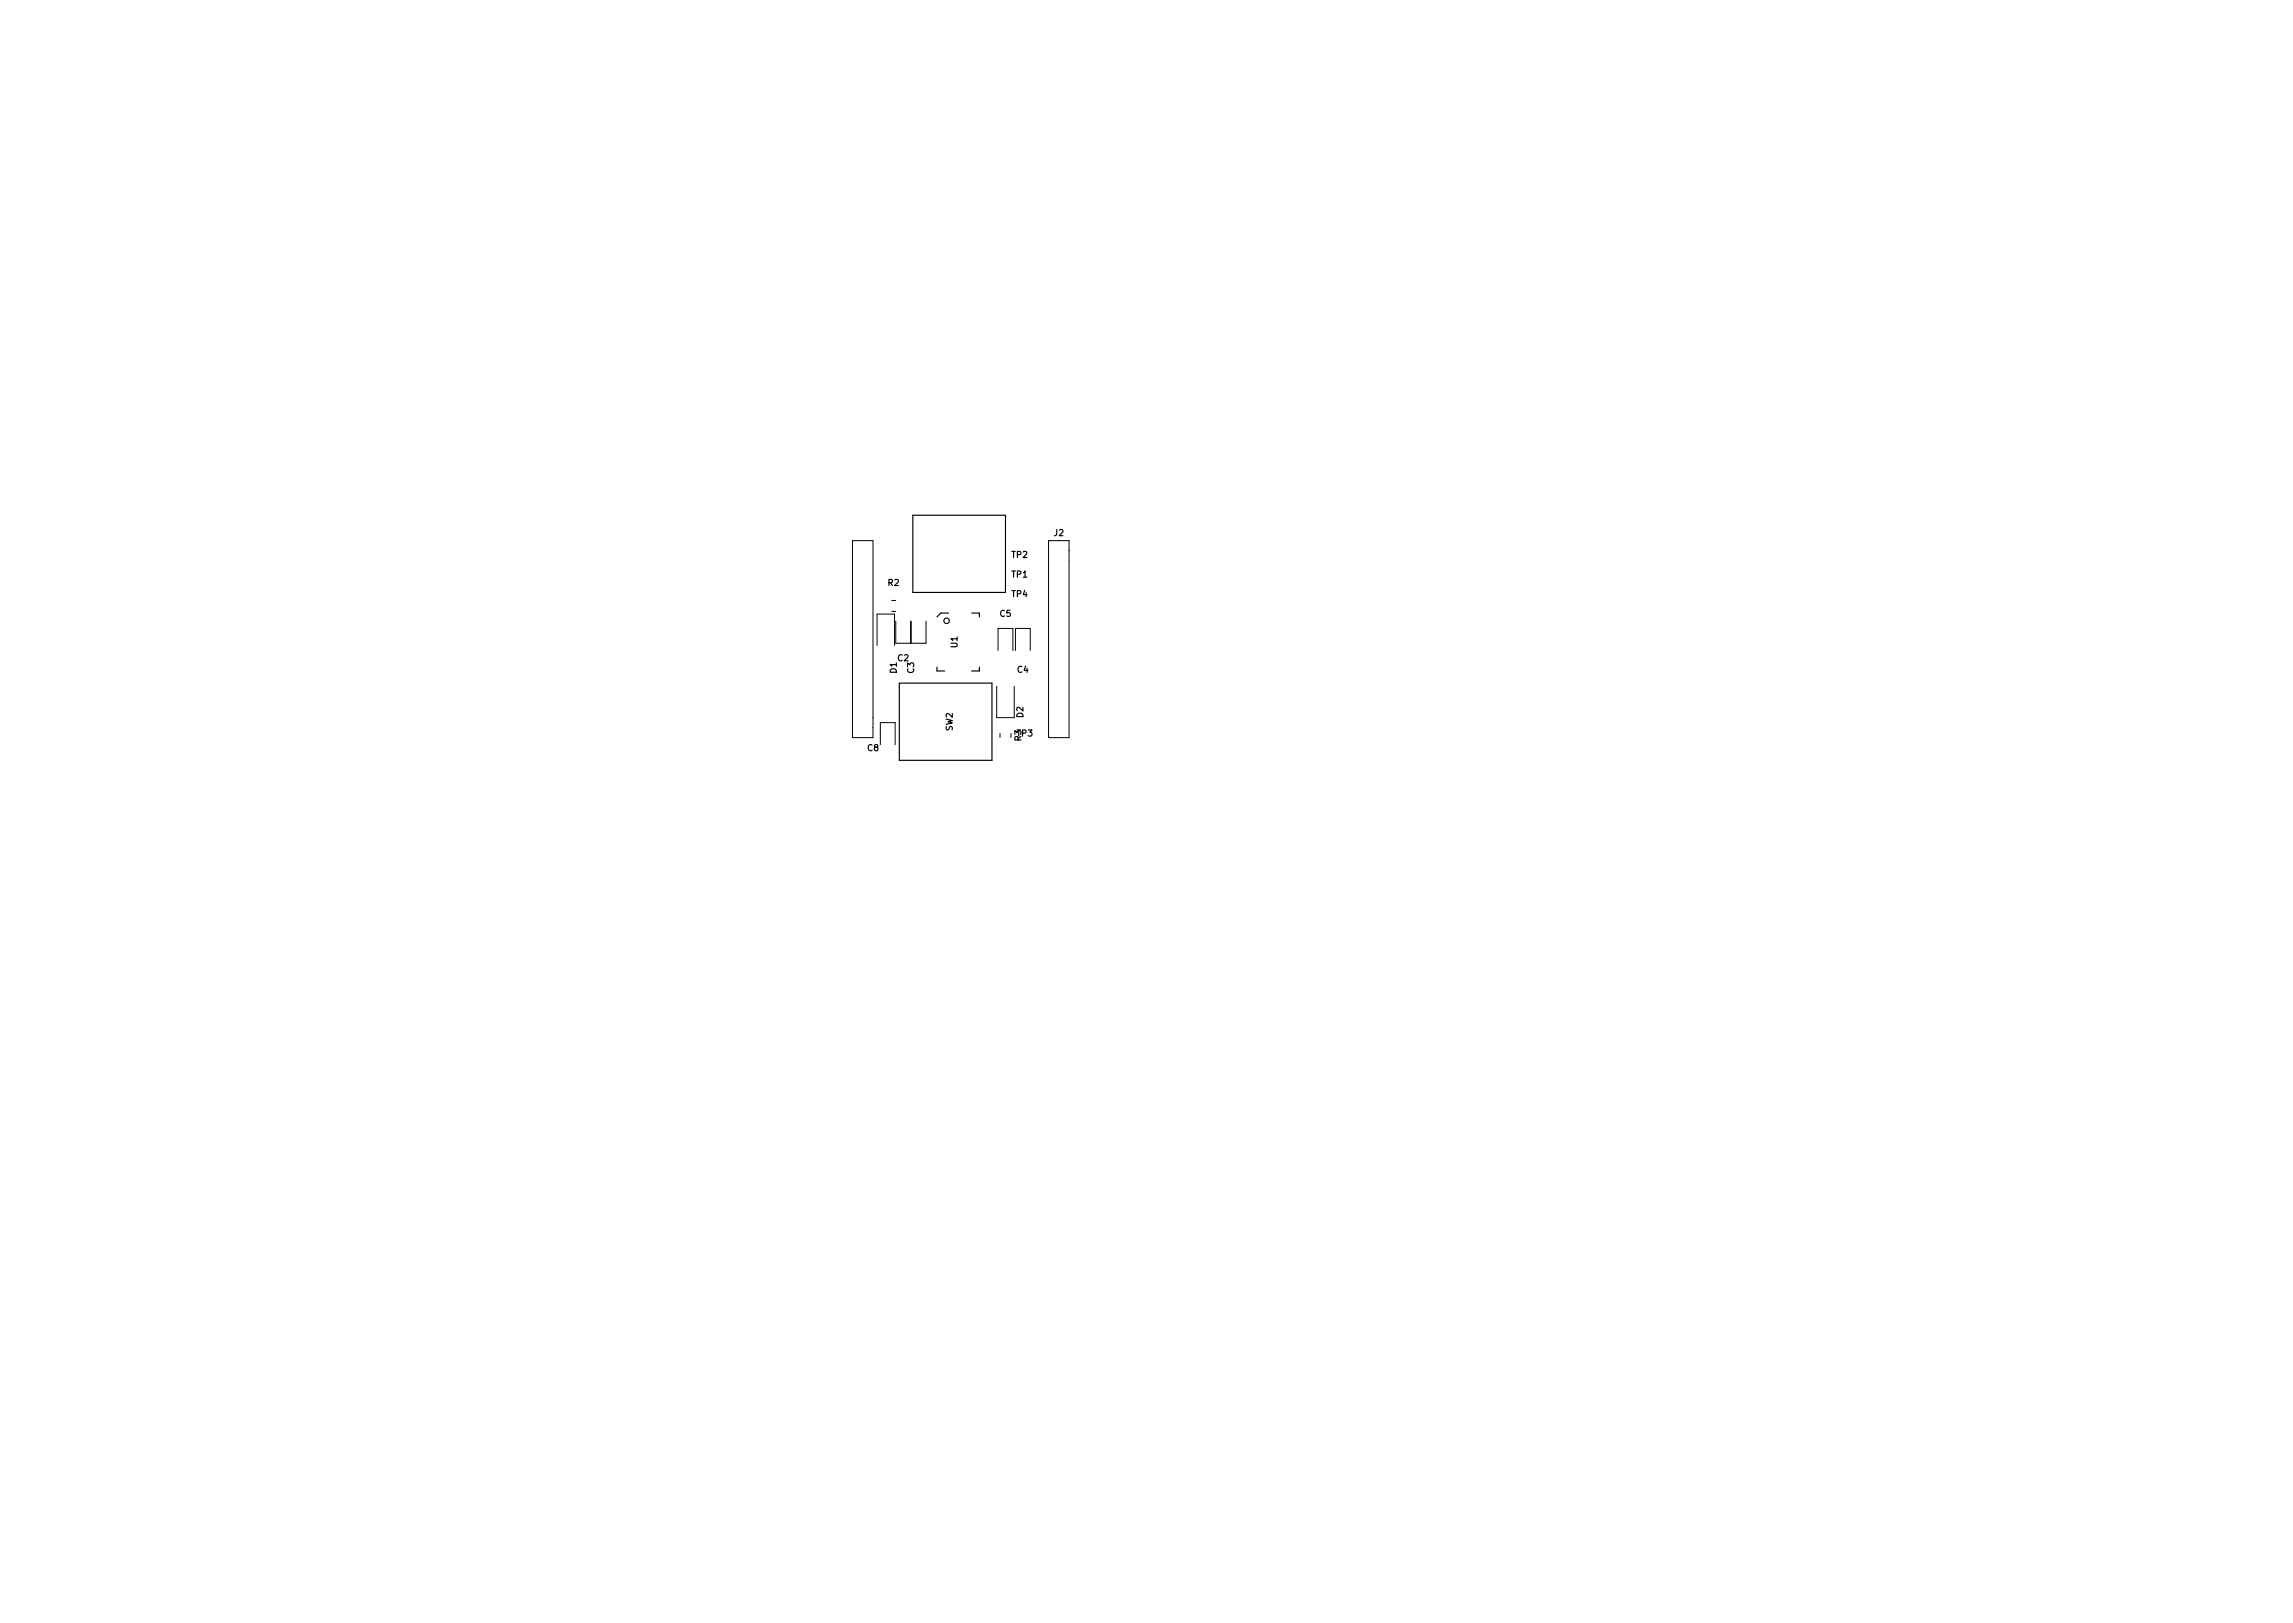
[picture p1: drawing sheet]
<svg xmlns="http://www.w3.org/2000/svg" width="297mm" height="210mm" viewBox="0 0 297 210" stroke-linecap="round" stroke-linejoin="round" font-family="sans-serif">
<defs><g id="words">
<g font-size="1.1">
<text x="136.5" y="69.4">J2</text>
<text x="115" y="75.9">R2</text>
<text x="131.1" y="74.8">TP1</text>
<text x="131.1" y="72.3">TP2</text>
<text x="131.1" y="77.3">TP4</text>
<text x="124" y="83.9" transform="rotate(-90 124 83.9)">U1</text>
<text x="129.5" y="79.9">C5</text>
<text x="116.1" y="87.2" transform="rotate(-90 116.1 87.2)">D1</text>
<text x="116.3" y="85.6">C2</text>
<text x="118.4" y="87.2" transform="rotate(-90 118.4 87.2)">C3</text>
<text x="131.8" y="87.1">C4</text>
<text x="123.4" y="94.7" transform="rotate(-90 123.4 94.7)">SW2</text>
<text x="131.7" y="95.4">TP3</text>
<text x="132.3" y="96" transform="rotate(-90 132.3 96)">R3</text>
<text x="132.5" y="93" transform="rotate(-90 132.5 93)">D2</text>
<text x="112.4" y="97.3">C8</text>
</g>
</g></defs>
<g fill="none" stroke="#000" stroke-width=".13">
<path d="M110.4 70h2.7v25.6h-2.7zM115.5 77.8h.5M115.5 79.2h.5M135.8 70h2.7v25.6h-2.7zM113.6 83.6v-4h2.3v4M114 96.5v-2.9h2v2.9M116 80.5v2.8h2v-2.8M118 80.5v2.8h2v-2.8M129.1 88.9v4.1h2.3v-4.1M129.3 84.3v-2.9h1.9v2.9M129.5 95v.5M131 95v.5"/>
<path d="M131.5 84.3v-2.9h2v2.9"/>
</g>
<g fill="none" stroke="#000" stroke-width=".15">
<path d="M118.2 66.7h12v10h-12zM122.9 79.4h-1l-.5 .5M125.9 79.4h1v.5M116.5 88.5h12v10h-12zM121.4 86.4v.5h1M126.9 86.4v.5h-1"/>
<circle cx="122.6" cy="80.4" r=".35"/>
</g>
<use href="#words"/>
</svg>
